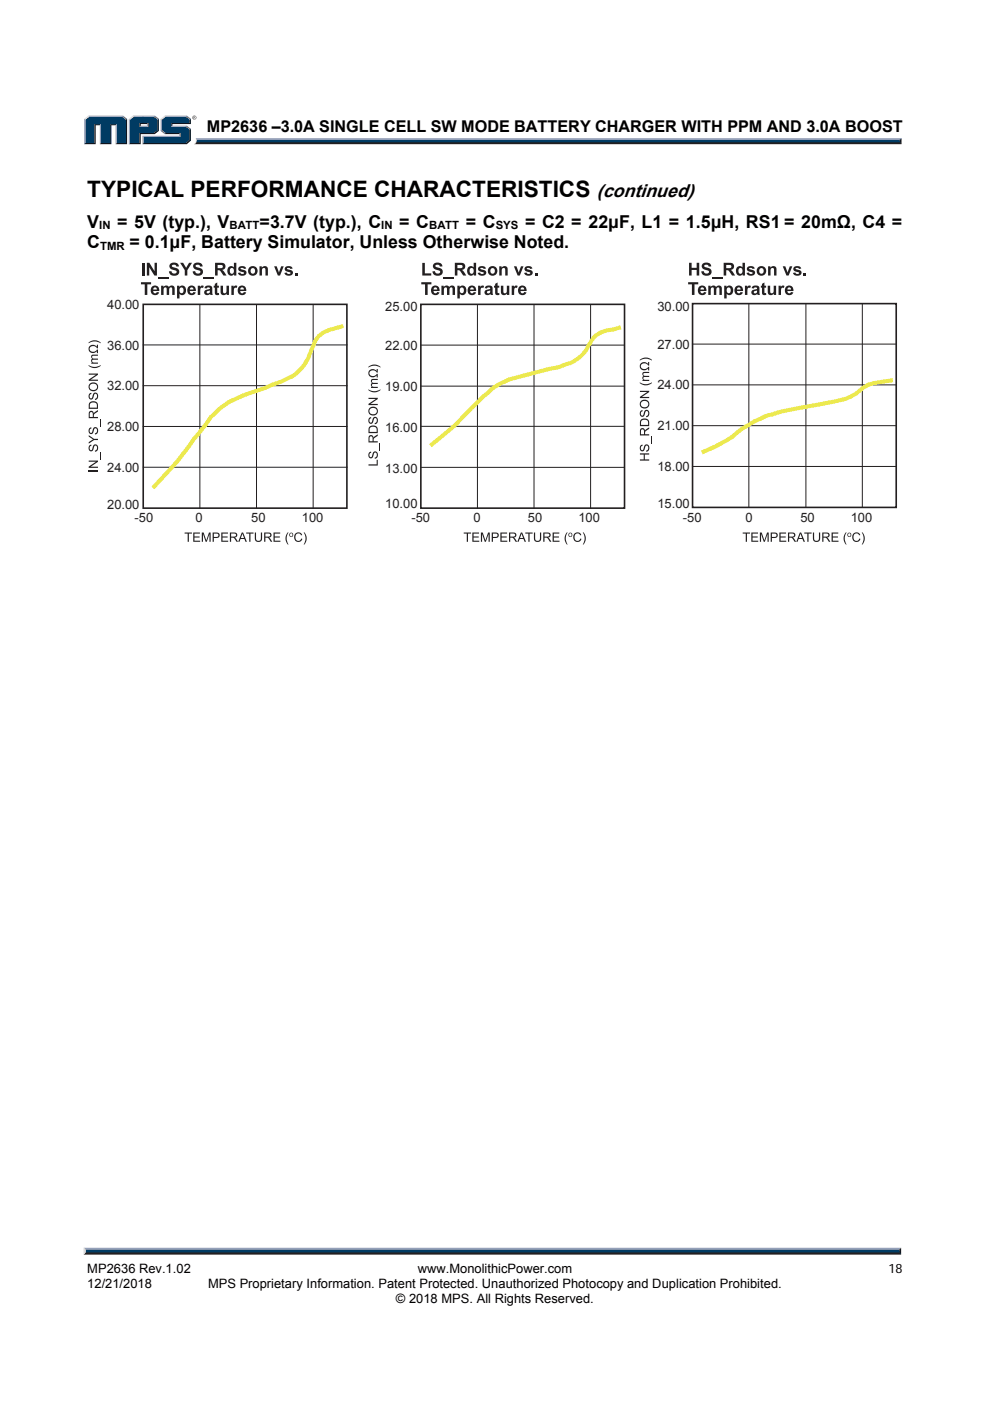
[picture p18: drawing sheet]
<svg xmlns="http://www.w3.org/2000/svg" width="210mm" height="297mm" viewBox="0 0 210 297" stroke-linecap="round" stroke-linejoin="round" font-family="sans-serif">
<defs><g id="words">
<text font-size="4.8" x="18.5" y="41.7">TYPICAL PERFORMANCE CHARACTERISTICS</text>
<text font-size="4" x="126.6" y="41.7">(continued)</text>
<g font-size="3.8">
<text x="18.5" y="52.6">C</text>
<text x="18.5" y="48.3">V</text>
<text x="24.8" y="48.3">= 5V (typ.), V</text>
<text x="27.5" y="52.6">= 0.1μF, Battery Simulator, Unless Otherwise Noted.</text>
<text x="55.1" y="48.3">=3.7V (typ.), C</text>
<text x="84.7" y="48.3">= C</text>
<text x="98.8" y="48.3">= C</text>
<text x="111.4" y="48.3">= C2 = 22μF, L1 = 1.5μH, RS1 = 20mΩ, C4 =</text>
</g>
<text font-size="3.4" x="43.9" y="28">MP2636 –3.0A SINGLE CELL SW MODE BATTERY CHARGER WITH PPM AND 3.0A BOOST</text>
<g font-size="2.7" fill="#231f20">
<text x="22.7" y="65.5">40.00</text>
<text x="81.7" y="65.9">25.00</text>
<text x="139.4" y="65.9">30.00</text>
<text x="22.7" y="74.1">36.00</text>
<text x="81.7" y="74.3">22.00</text>
<text x="139.4" y="73.9">27.00</text>
<text x="22.7" y="82.8">32.00</text>
<text x="81.7" y="83">19.00</text>
<text x="139.4" y="82.5">24.00</text>
<text x="22.7" y="91.4">28.00</text>
<text x="81.7" y="91.5">16.00</text>
<text x="139.4" y="91.2">21.00</text>
<text x="22.7" y="100.1">24.00</text>
<text x="81.7" y="100.2">13.00</text>
<text x="139.4" y="99.8">18.00</text>
<text x="81.7" y="107.8">10.00</text>
<text x="139.4" y="107.8">15.00</text>
<text x="22.7" y="108">20.00</text>
<text x="28.5" y="110.7">-50</text>
<text x="41.4" y="110.7">0</text>
<text x="53.3" y="110.7">50</text>
<text x="64" y="110.7">100</text>
<text x="87.3" y="110.7">-50</text>
<text x="100.4" y="110.7">0</text>
<text x="112" y="110.7">50</text>
<text x="122.7" y="110.7">100</text>
<text x="144.8" y="110.7">-50</text>
<text x="158.1" y="110.7">0</text>
<text x="169.8" y="110.7">50</text>
<text x="180.4" y="110.7">100</text>
</g>
<g font-size="2.7">
<text x="18.5" y="270">MP2636 Rev.1.02</text>
<text x="18.5" y="273.2">12/21/2018</text>
<text x="44.1" y="273.2">MPS Proprietary Information. Patent Protected. Unauthorized Photocopy and Duplication Prohibited.</text>
<text x="88.6" y="270">www.MonolithicPower.com</text>
<text x="188.4" y="270">18</text>
<text x="84" y="276.3">© 2018 MPS. All Rights Reserved.</text>
</g>
<g font-size="2.4">
<text x="21" y="48.6">IN</text>
<text x="21.3" y="53">TMR</text>
<text x="48.7" y="48.6">BATT</text>
<text x="80.9" y="48.6">IN</text>
<text x="91" y="48.6">BATT</text>
<text x="105.2" y="48.6">SYS</text>
</g>
</g></defs>
<path d="M18.2 265.3h172.5l.4 .7h-173.3z" fill="#231f20"/>
<path d="M17.8 264.6h173.3l-.4 .7h-172.5z" fill="#94a0b9"/>
<path d="M191.1 264.6v1.4l-.4-.4v-.6z" fill="#001339"/>
<path d="M18.2 265h172.5v.6h-172.5z" fill="#003b63"/>
<path d="M17.8 264.5l.4 .5v.6l-.4 .4z" fill="#dcddde"/>
<path d="M41.5 29.3h149.7l-.4 .6h-149.1z" fill="#94a0b9"/>
<path d="M41.7 29.9h149.1l.4 .7h-150.1l.4-.3z" fill="#231f20"/>
<path d="M190.8 29.7l.4-.4v1.3l-.4-.4z" fill="#001339"/>
<path d="M41.7 29.7h149.1v.5h-149.2z" fill="#003b63"/>
<path d="M41.5 29.3l.2 .4-.1 .5-.5 .4 .4-.6z" fill="#dcddde"/>
<path d="M29.6 26.9l.2-.3h1.4l.2 .3z" fill="#94a0b9"/>
<g fill="#003b63">
<path d="M18.1 25.4l.8-.6h7l.8 .6v4.9h-1.9v-4h-1.4v4h-2v-4h-1.4v4h-1.9z"/>
<path d="M27.6 25.4l.8-.6h2.1v1.2h-.9v.9h1.8v-.9h-1.2v-1.2h2.5l.7 .6v2.2l-.7 .6h-3.1v2.1h-2z"/>
<path d="M30.4 29h7.8v-.8h-3.1l-.8-.6v-2.2l.8-.6h4.3l.8 .6v.6h-3.9v.9h3.1l.8 .6v2.1l-.8 .7h-9z"/>
</g>
<path d="M34.9 24.6h4.7" fill="none" stroke="#94a0b9" stroke-width=".26"/>
<path d="M34.1 25.2l.8-.7 .2 .3-.8 .6z" fill="#dcddde"/>
<path d="M34.2 25.2v2.6" fill="none" stroke="#94a0b9" stroke-width=".26"/>
<path d="M34.1 27.8l.2-.2 .8 .6-.2 .2z" fill="#547194"/>
<path d="M34.9 28.3h3.4" fill="none" stroke="#001339" stroke-width=".26"/>
<g fill="#94a0b9">
<path d="M30.2 28.8h7.8v-.4l.3-.2v.8h-7.8z"/>
<path d="M30.2 28.8l.3 .2v1.3l-.3 .3z"/>
</g>
<path d="M36.3 26h3.9v-.6l.3-.2v1.1h-3.9v.3l-.3 .3z" fill="#001339"/>
<path d="M36.3 26.8h3.3" fill="none" stroke="#94a0b9" stroke-width=".26"/>
<path d="M39.6 26.6l.9 .7-.3 .2-.8-.6z" fill="#547194"/>
<g fill="#001339">
<path d="M30.2 30.6l.3-.3h8.9l.8-.7v-2.1l.3-.2v2.5l-.9 .8z"/>
<path d="M29.6 28.2h3.1l.7-.6v-2.2l.3-.2v2.6l-.9 .6h-3v2.2h-2.5l.3-.3h2z"/>
</g>
<path d="M32.8 24.5l.9 .7-.3 .2-.7-.6z" fill="#547194"/>
<path d="M28.2 24.6h4.6" fill="none" stroke="#94a0b9" stroke-width=".26"/>
<path d="M27.3 25.2l.9-.7 .2 .3-.8 .6z" fill="#dcddde"/>
<path d="M27.4 25.2v5.4" fill="none" stroke="#94a0b9" stroke-width=".26"/>
<path d="M31.2 26.3l.2-.3v.9l-.2-.3z" fill="#94a0b9"/>
<g fill="#001339">
<path d="M29.6 26h1.8l-.2 .3h-1.4v.3l-.2 .3z"/>
<path d="M26.7 25.4l.3-.2v5.4h-2.5l.3-.3h1.9z"/>
</g>
<path d="M26.1 24.5l.9 .7-.3 .2-.8-.6z" fill="#547194"/>
<path d="M18.7 24.6h7.4" fill="none" stroke="#94a0b9" stroke-width=".26"/>
<path d="M17.8 25.2l.9-.7 .2 .3-.8 .6z" fill="#dcddde"/>
<path d="M18 25.2v5.4" fill="none" stroke="#94a0b9" stroke-width=".26"/>
<path d="M20 26.3h1.4l-.2 .3h-.9v4h-2.5l.3-.3h1.9z" fill="#001339"/>
<path d="M21.3 26.3v4.3" fill="none" stroke="#94a0b9" stroke-width=".26"/>
<path d="M23.4 26.3h1.4l-.3 .3h-.9v4h-2.4l.2-.3h2z" fill="#001339"/>
<path d="M24.6 26.3v4.3" fill="none" stroke="#94a0b9" stroke-width=".26"/>
<path d="M39.6 24.5l.9 .7-.3 .2-.8-.6z" fill="#547194"/>
<g fill="#231f20">
<path d="M18.8 99.7h2v.2h-2z"/>
<path d="M18.8 97.6h2v.3l-1.6 1h1.6v.3h-2v-.3l1.6-1h-1.6z"/>
<path d="M21.2 95.9h.1v1.6h-.1z"/>
<path d="M18.9 94.5l.5-.2v.2a.43 .43 0 0 0-.4 .5 .43 .43 0 0 0 .5 .4l.1-.2a.88 .88 0 0 1 .8-1 .83 .83 0 0 1 .4 .9 .83 .83 0 0 1-.6 .7l-.1-.3a.51 .51 0 0 0 .5-.5 .51 .51 0 0 0-.5-.5l-.1 .2a.84 .84 0 0 1-.8 1 .81 .81 0 0 1-.3-1.2z"/>
<path d="M18.8 92.3l1.1 .7h.9v.3h-.9l-1.1 .8v-.4l.9-.5-.9-.6z"/>
<path d="M18.9 90.8l.5-.2v.3a.43 .43 0 0 0-.4 .4 .43 .43 0 0 0 .5 .4l.1-.1a.88 .88 0 0 1 .8-1 .83 .83 0 0 1 .4 .8 .83 .83 0 0 1-.6 .7l-.1-.2a.51 .51 0 0 0 .5-.6 .51 .51 0 0 0-.5-.4l-.1 .1a.84 .84 0 0 1-.8 1 .81 .81 0 0 1-.3-1.2z"/>
<path d="M21.2 88.9h.1v1.5h-.1z"/>
<path d="M18.9 83.5l.5-.2v.2a.43 .43 0 0 0-.4 .5 .43 .43 0 0 0 .5 .4l.1-.1a.88 .88 0 0 1 .8-1 .83 .83 0 0 1 .4 .8 .83 .83 0 0 1-.6 .7l-.1-.3a.51 .51 0 0 0 .5-.5 .51 .51 0 0 0-.5-.5l-.1 .2a.84 .84 0 0 1-.8 1 .81 .81 0 0 1-.3-1.2z"/>
<path d="M18.8 79.2h2v.3l-1.6 1h1.6v.2h-2v-.2l1.6-1.1h-1.6z"/>
<path d="M18.8 77.4l.3 .2a2.24 2.24 0 0 0 2.3-.2 1.53 1.53 0 0 1-1.7 .6l-.9-.4z"/>
<path d="M19.4 75.3l1.4-.1v.2h-.9a.3 .3 0 0 0-.4 .3 .3 .3 0 0 0 .3 .3h1v.3h-.9a.33 .33 0 0 0-.3 .4 .33 .33 0 0 0 .4 .2h.8v.2h-1.4v-.2h.2a.48 .48 0 0 1 0-.8l-.2-.3z"/>
<path d="M19 73.4a1.04 1.04 0 0 1 1.5 .1v-.4h.3v.7h-.2a.74 .74 0 0 0-1-.5 .74 .74 0 0 0-.4 1.1l.8 .2 .6-.5h.2v.8h-.3v-.4a.94 .94 0 0 1-1.3 .3 .94 .94 0 0 1-.2-1.4z"/>
<path d="M18.8 72.6a1.98 1.98 0 0 1 2.6 0v.2a2.27 2.27 0 0 0-2.6 0z"/>
<path d="M78.2 98.4h1.7v-.9h.2v1.2h-1.9z"/>
<path d="M78.3 96l.4-.2v.2a.43 .43 0 0 0-.4 .5 .43 .43 0 0 0 .5 .4l.1-.2a.88 .88 0 0 1 .8-1 .83 .83 0 0 1 .5 .9 .83 .83 0 0 1-.7 .7v-.3a.51 .51 0 0 0 .5-.5 .51 .51 0 0 0-.6-.5l-.1 .2a.84 .84 0 0 1-.8 1 .81 .81 0 0 1-.2-1.2z"/>
<path d="M80.5 94h.2v1.6h-.2z"/>
<path d="M78.3 88.6l.4-.2v.3a.43 .43 0 0 0-.4 .5 .43 .43 0 0 0 .5 .3l.1-.1a.88 .88 0 0 1 .8-1 .83 .83 0 0 1 .5 .9 .83 .83 0 0 1-.7 .6v-.2a.51 .51 0 0 0 .5-.5 .51 .51 0 0 0-.6-.5l-.1 .2a.84 .84 0 0 1-.8 .9 .81 .81 0 0 1-.2-1.2z"/>
<path d="M78.2 84.3h1.9v.3l-1.5 1h1.5v.3h-1.9v-.3l1.5-1h-1.5z"/>
<path d="M78.1 82.5l.3 .2a2.24 2.24 0 0 0 2.3-.2 1.53 1.53 0 0 1-1.7 .6l-.9-.4z"/>
<path d="M78.8 80.4l1.3-.1v.3h-.9a.3 .3 0 0 0-.3 .2 .3 .3 0 0 0 .2 .3l1 .1v.2h-.9a.33 .33 0 0 0-.3 .4 .33 .33 0 0 0 .5 .2h.7v.3h-1.4v-.3h.2a.48 .48 0 0 1 0-.8l-.2-.3z"/>
<path d="M78.3 78.6a1.04 1.04 0 0 1 1.6 .1v-.5h.2v.8h-.2a.74 .74 0 0 0-1-.5 .74 .74 0 0 0-.3 1.1l.8 .1 .5-.4h.2v.7h-.2v-.4a.94 .94 0 0 1-1.3 .3 .94 .94 0 0 1-.3-1.3z"/>
<path d="M78.1 77.8a1.98 1.98 0 0 1 2.6 0v.1a2.27 2.27 0 0 0-2.6 0z"/>
<path d="M135.7 96.1h2v.3h-.9v1h.9v.3h-2v-.3h.8v-1h-.8z"/>
<path d="M135.9 94.5l.4-.2v.2a.43 .43 0 0 0-.4 .5 .43 .43 0 0 0 .5 .4l.1-.2a.88 .88 0 0 1 .8-1 .83 .83 0 0 1 .4 .9 .83 .83 0 0 1-.6 .7l-.1-.3a.51 .51 0 0 0 .5-.5 .51 .51 0 0 0-.5-.5l-.1 .2a.84 .84 0 0 1-.8 1 .81 .81 0 0 1-.2-1.2z"/>
<path d="M138.1 92.5h.1v1.6h-.1z"/>
<path d="M135.9 87.2l.4-.2v.2a.43 .43 0 0 0-.4 .5 .43 .43 0 0 0 .5 .4l.1-.2a.88 .88 0 0 1 .8-1 .83 .83 0 0 1 .4 .9 .83 .83 0 0 1-.6 .7l-.1-.3a.51 .51 0 0 0 .5-.5 .51 .51 0 0 0-.5-.5l-.1 .2a.84 .84 0 0 1-.8 1 .81 .81 0 0 1-.2-1.2z"/>
<path d="M135.7 82.9h2v.2l-1.6 1.1h1.6v.2h-2v-.3l1.6-1h-1.6z"/>
<path d="M135.7 81.1l.3 .1a2.24 2.24 0 0 0 2.3-.1 1.53 1.53 0 0 1-1.7 .6l-.9-.5z"/>
<path d="M136.4 79l1.3-.2v.3h-.9a.3 .3 0 0 0-.4 .2 .3 .3 0 0 0 .3 .4h1v.2h-.9a.33 .33 0 0 0-.3 .5 .33 .33 0 0 0 .5 .1h.7v.3h-1.4v-.2h.2a.48 .48 0 0 1 0-.9l-.2-.2z"/>
<path d="M135.9 77.1a1.04 1.04 0 0 1 1.6 .1v-.5h.2v.8h-.2a.74 .74 0 0 0-1-.5 .74 .74 0 0 0-.4 1.1l.8 .1 .6-.4h.2v.7h-.2v-.4a.94 .94 0 0 1-1.4 .3 .94 .94 0 0 1-.2-1.3z"/>
<path d="M135.7 76.3a1.98 1.98 0 0 1 2.6 0v.2a2.27 2.27 0 0 0-2.6 0z"/>
<path d="M39.2 112.9h1.5v.2h-.6v1.8h-.3v-1.8h-.6z"/>
<path d="M41 112.9h1.4v.2h-1.2v.6h1.1v.3h-1.1v.6h1.3v.3h-1.5z"/>
<path d="M42.8 112.9h.4l.6 1.7 .5-1.7h.4v2h-.3v-1.7l-.5 1.7h-.3l-.5-1.7v1.7h-.3z"/>
<path d="M46.9 112.9h1.5v.2h-1.2v.6h1.1v.3h-1.1v.6h1.2v.3h-1.5z"/>
<path d="M52.2 112.9h1.6v.2h-.7v1.8h-.2v-1.8h-.7z"/>
<path d="M54 112.9h.3v1.1a.52 .52 0 0 0 .5 .7 .52 .52 0 0 0 .5-.7v-1.1h.3v1.1a.78 .78 0 0 1-.8 .9 .78 .78 0 0 1-.8-.9z"/>
<path d="M58 112.9h1.4v.2h-1.1v.6h1.1v.3h-1.1v.6h1.2v.3h-1.5z"/>
<path d="M61 112.9h.2l-.2 .3a2.24 2.24 0 0 0 .2 2.2 1.53 1.53 0 0 1-.6-1.7z"/>
<path d="M62.7 113.1a.85 .85 0 0 1 1.4 .3l-.3 .1a.67 .67 0 0 0-.9-.3 .67 .67 0 0 0-.2 1 .6 .6 0 0 0 .6 .5 .6 .6 0 0 0 .6-.5h.2a.94 .94 0 0 1-1.3 .6 .94 .94 0 0 1-.3-1.5z"/>
<path d="M64.4 112.9a1.55 1.55 0 0 1 .6 1.7l-.4 .8h-.2a2.27 2.27 0 0 0 0-2.5z"/>
<path d="M98.4 112.9h1.5v.2h-.6v1.8h-.3v-1.8h-.6z"/>
<path d="M100.2 112.9h1.4v.2h-1.2v.6h1.1v.3h-1.1v.6h1.3v.3h-1.5z"/>
<path d="M102 112.9h.4l.6 1.7 .5-1.7h.4v2h-.3v-1.7l-.5 1.7h-.3l-.5-1.7v1.7h-.3z"/>
<path d="M106.1 112.9h1.5v.2h-1.2v.6h1.1v.3h-1.1v.6h1.2v.3h-1.5z"/>
<path d="M111.4 112.9h1.6v.2h-.7v1.8h-.2v-1.8h-.7z"/>
<path d="M113.2 112.9h.3v1.1a.52 .52 0 0 0 .5 .7 .52 .52 0 0 0 .5-.7v-1.1h.3v1.1a.78 .78 0 0 1-.8 .9 .78 .78 0 0 1-.8-.9z"/>
<path d="M117.2 112.9h1.4v.2h-1.1v.6h1.1v.3h-1.1v.6h1.2v.3h-1.5z"/>
<path d="M120.2 112.9h.2l-.2 .3a2.24 2.24 0 0 0 .2 2.2 1.53 1.53 0 0 1-.6-1.7z"/>
<path d="M121.9 113.1a.85 .85 0 0 1 1.4 .3l-.3 .1a.67 .67 0 0 0-.9-.3 .67 .67 0 0 0-.2 1 .6 .6 0 0 0 .6 .5 .6 .6 0 0 0 .6-.5h.2a.94 .94 0 0 1-1.3 .6 .94 .94 0 0 1-.3-1.5z"/>
<path d="M123.6 112.9a1.55 1.55 0 0 1 .6 1.7l-.4 .8h-.2a2.27 2.27 0 0 0 0-2.5z"/>
<path d="M157.5 112.9h1.6v.2h-.7v1.8h-.2v-1.8h-.7z"/>
<path d="M159.4 112.9h1.4v.2h-1.2v.6h1.1v.3h-1.1v.6h1.2v.3h-1.4z"/>
<path d="M161.2 112.9h.4l.5 1.7 .6-1.7h.3v2h-.2v-1.7l-.6 1.7h-.2l-.6-1.7v1.7h-.2z"/>
<path d="M165.3 112.9h1.4v.2h-1.1v.6h1v.3h-1v.6h1.2v.3h-1.5z"/>
<path d="M170.6 112.9h1.5v.2h-.6v1.8h-.3v-1.8h-.6z"/>
<path d="M172.4 112.9h.3v1.1a.52 .52 0 0 0 .5 .7 .52 .52 0 0 0 .5-.7v-1.1h.3v1.1a.78 .78 0 0 1-.8 .9 .78 .78 0 0 1-.8-.9z"/>
<path d="M176.4 112.9h1.4v.2h-1.2v.6h1.1v.3h-1.1v.6h1.2v.3h-1.4z"/>
<path d="M179.4 112.9h.2l-.2 .3a2.24 2.24 0 0 0 .2 2.2 1.53 1.53 0 0 1-.6-1.7z"/>
<path d="M181.1 113.1a.85 .85 0 0 1 1.4 .3l-.3 .1a.67 .67 0 0 0-.9-.3 .67 .67 0 0 0-.2 1 .6 .6 0 0 0 .5 .5 .6 .6 0 0 0 .6-.5h.3a.94 .94 0 0 1-1.4 .6 .94 .94 0 0 1-.2-1.5z"/>
<path d="M182.8 112.9a1.55 1.55 0 0 1 .6 1.7l-.5 .8h-.1a2.27 2.27 0 0 0 0-2.5z"/>
<path d="M89.6 55.7h.5v2.3h1.4v.4h-1.9z"/>
<path d="M92 55.9a1.14 1.14 0 0 1 1.8 .6h-.5a.44 .44 0 0 0-.5-.4 .44 .44 0 0 0-.4 .5h.1a1.22 1.22 0 0 1 1.4 1.2 1.15 1.15 0 0 1-1.2 .7 1.15 1.15 0 0 1-1-1h.5a.53 .53 0 0 0 .6 .5 .53 .53 0 0 0 .5-.5l-.2-.1a1.05 1.05 0 0 1-1.2-1.4z"/>
<path d="M40.8 24.9a.45 .45 0 0 1 .9 0 .45 .45 0 0 1-.9 0zM40.9 24.9a.35 .35 0 0 0 .7 0 .35 .35 0 0 0-.7 0zM41.1 24.7l.3 .1v.4l-.2-.2-.1 .2zM41.1 24.8v.1h.2z"/>
<path d="M18.9 87.3a.54 .54 0 0 1 .6-.2 .54 .54 0 0 1 .4 .5l.9-.7v.4l-.8 .5-.1 .3v.3h.9v.3h-2zM19.1 87.5l-.1 .9h.7v-.6a.35 .35 0 0 0-.1-.4 .35 .35 0 0 0-.5 .1z"/>
<path d="M19 85.4a1.03 1.03 0 0 1 1.1-.3 1.03 1.03 0 0 1 .7 .9v.7h-2zM19.2 85.5l-.2 .9h1.5v-.4a.79 .79 0 0 0-.5-.7 .79 .79 0 0 0-.8 .2z"/>
<path d="M18.8 82a1 1 0 0 1 2 0 1 1 0 0 1-2 0zM19.2 81.5a.72 .72 0 0 0 .1 1 .72 .72 0 0 0 1 0 .72 .72 0 0 0 .1-1l-.6-.2z"/>
<path d="M78.3 92.4a.54 .54 0 0 1 .6-.1 .54 .54 0 0 1 .3 .5l.9-.7v.3l-.7 .5-.1 .4v.3h.8v.2h-1.9zM78.5 92.6l-.1 1h.6v-.6a.35 .35 0 0 0-.1-.4 .35 .35 0 0 0-.4 0z"/>
<path d="M78.3 90.5a1.03 1.03 0 0 1 1.1-.3 1.03 1.03 0 0 1 .7 .9v.7h-1.9zM78.5 90.7l-.1 .9h1.5v-.4a.79 .79 0 0 0-.5-.7 .79 .79 0 0 0-.9 .2z"/>
<path d="M78.2 87.1a.98 .98 0 0 1 1.9 0 .98 .98 0 0 1-1.9 0zM78.6 86.7a.72 .72 0 0 0 .1 .9 .72 .72 0 0 0 .9 0 .72 .72 0 0 0 .1-.9l-.6-.2z"/>
<path d="M135.9 90.9a.54 .54 0 0 1 .6-.1 .54 .54 0 0 1 .3 .5l.9-.7v.3l-.8 .5-.1 .4v.3h.9v.2h-2zM136 91.1l-.1 1h.7v-.6a.35 .35 0 0 0-.1-.4 .35 .35 0 0 0-.5 0z"/>
<path d="M135.9 89a1.03 1.03 0 0 1 1.1-.3 1.03 1.03 0 0 1 .7 .9v.7h-2zM136.1 89.2l-.1 .9h1.5v-.4a.79 .79 0 0 0-.6-.7 .79 .79 0 0 0-.8 .2z"/>
<path d="M135.8 85.6a.98 .98 0 0 1 1.9 0 .98 .98 0 0 1-1.9 0zM136.1 85.2a.72 .72 0 0 0 .1 1 .72 .72 0 0 0 1 0 .72 .72 0 0 0 .1-1l-.6-.2z"/>
<path d="M45.1 112.9h.7a.6 .6 0 0 1 .8 .6 .6 .6 0 0 1-.7 .6h-.5v.8h-.3zM45.4 113.1v.7h.7a.36 .36 0 0 0 .2-.4 .36 .36 0 0 0-.4-.3z"/>
<path d="M48.8 112.9h.8a.55 .55 0 0 1 .7 .5 .55 .55 0 0 1-.5 .6l.7 .9h-.3l-.6-.8-.3-.1h-.3v.9h-.2zM49 113.1v.7h.6a.34 .34 0 0 0 .5-.3 .34 .34 0 0 0-.5-.4z"/>
<path d="M51.3 112.9h.3l.8 2h-.3l-.3-.6h-.8l-.2 .6h-.3zM51.4 113.1l-.3 1h.7z"/>
<path d="M56 112.9h.9a.55 .55 0 0 1 .7 .5 .55 .55 0 0 1-.6 .6l.8 .9h-.4l-.5-.8-.3-.1h-.3v.9h-.3zM56.3 113.1v.7h.5a.34 .34 0 0 0 .5-.3 .34 .34 0 0 0-.4-.4z"/>
<path d="M61.4 113.4a.44 .44 0 0 1 .8 0 .44 .44 0 0 1-.8 0zM61.5 113.4a.31 .31 0 0 0 .6 0 .31 .31 0 0 0-.6 0z"/>
<path d="M104.3 112.9h.7a.6 .6 0 0 1 .8 .6 .6 .6 0 0 1-.7 .6h-.5v.8h-.3zM104.6 113.1v.7h.7a.36 .36 0 0 0 .2-.4 .36 .36 0 0 0-.4-.3z"/>
<path d="M108 112.9h.8a.55 .55 0 0 1 .7 .5 .55 .55 0 0 1-.5 .6l.7 .9h-.3l-.6-.8-.3-.1h-.3v.9h-.2zM108.2 113.1v.7h.6a.34 .34 0 0 0 .5-.3 .34 .34 0 0 0-.5-.4z"/>
<path d="M110.5 112.9h.3l.8 2h-.3l-.3-.6h-.8l-.2 .6h-.3zM110.6 113.1l-.3 1h.7z"/>
<path d="M115.2 112.9h.9a.55 .55 0 0 1 .7 .5 .55 .55 0 0 1-.6 .6l.8 .9h-.4l-.5-.8-.3-.1h-.3v.9h-.3zM115.5 113.1v.7h.5a.34 .34 0 0 0 .5-.3 .34 .34 0 0 0-.4-.4z"/>
<path d="M120.6 113.4a.44 .44 0 0 1 .8 0 .44 .44 0 0 1-.8 0zM120.7 113.4a.31 .31 0 0 0 .6 0 .31 .31 0 0 0-.6 0z"/>
<path d="M163.5 112.9h.7a.6 .6 0 0 1 .8 .6 .6 .6 0 0 1-.8 .6h-.5v.8h-.2zM163.7 113.1v.7h.7a.36 .36 0 0 0 .3-.4 .36 .36 0 0 0-.5-.3z"/>
<path d="M167.1 112.9h.9a.55 .55 0 0 1 .7 .5 .55 .55 0 0 1-.6 .6l.8 .9h-.4l-.5-.8-.3-.1h-.3v.9h-.3zM167.4 113.1v.7h.5a.34 .34 0 0 0 .5-.3 .34 .34 0 0 0-.4-.4z"/>
<path d="M169.6 112.9h.3l.8 2h-.3l-.2-.6h-.8l-.2 .6h-.3zM169.8 113.1l-.3 1h.6z"/>
<path d="M174.4 112.9h.9a.55 .55 0 0 1 .7 .5 .55 .55 0 0 1-.6 .6l.7 .9h-.3l-.5-.8-.3-.1h-.3v.9h-.3zM174.7 113.1v.7h.5a.34 .34 0 0 0 .5-.3 .34 .34 0 0 0-.4-.4z"/>
<path d="M179.7 113.4a.45 .45 0 0 1 .9 0 .45 .45 0 0 1-.9 0zM179.9 113.4a.31 .31 0 0 0 .6 0 .31 .31 0 0 0-.6 0z"/>
</g>
<path d="M94.1 59h2.1" fill="none" stroke="#231f20" stroke-width=".34"/>
<g fill="#231f20">
<path d="M101.6 56.6a1.01 1.01 0 0 1 1.5 .3l-.5 .1a.34 .34 0 0 0-.4-.3 .34 .34 0 0 0-.3 .3l.1 .1a.93 .93 0 0 1 1.1 .9 1.02 1.02 0 0 1-1.8-.1l.5-.1a.38 .38 0 0 0 .4 .3 .38 .38 0 0 0 .4-.3 1.07 1.07 0 0 1-1.2-.9z"/>
<path d="M105.9 56.5h.5v.2a.7 .7 0 0 1 .8-.3 .7 .7 0 0 1 .5 .8v1.2h-.5v-1.2a.38 .38 0 0 0-.5-.4 .38 .38 0 0 0-.3 .5v1.1h-.5z"/>
<path d="M109 56.5h.5l.5 1.3 .5-1.3h.5l-.7 1.9h-.5z"/>
<path d="M111.4 56.6a1.01 1.01 0 0 1 1.5 .3l-.5 .1a.34 .34 0 0 0-.3-.3 .34 .34 0 0 0-.3 .3l.1 .1a.93 .93 0 0 1 1.1 .9 1.02 1.02 0 0 1-1.8-.1l.5-.1a.38 .38 0 0 0 .4 .3 .38 .38 0 0 0 .3-.3 1.07 1.07 0 0 1-1.1-.9z"/>
<path d="M113.4 57.9h.6v.5h-.6z"/>
<path d="M89.4 59.8h2.1v.5h-.8v2.2h-.5v-2.2h-.8z"/>
<path d="M93.6 60.6h.5v.2l.4-.2h.4l.4 .2a.67 .67 0 0 1 .8-.2 .67 .67 0 0 1 .4 .7v1.2h-.5v-1.3a.33 .33 0 0 0-.4-.2 .33 .33 0 0 0-.3 .4v1.1h-.5v-1.3a.33 .33 0 0 0-.4-.3 .33 .33 0 0 0-.2 .4l-.1 1.2h-.5z"/>
<path d="M101.4 60.6h.5v.3l.3-.4 .5 .1-.2 .5a.41 .41 0 0 0-.5 0 .41 .41 0 0 0-.1 .5v.9h-.5z"/>
<path d="M105 60.2l.5-.3v.7h.4v.4h-.4v1l.1 .1h.3v.4a.59 .59 0 0 1-.7 0 .59 .59 0 0 1-.2-.7v-.8h-.2v-.4h.2z"/>
<path d="M106.2 60.6h.6v.9a.42 .42 0 0 0 .1 .6 .42 .42 0 0 0 .6-.2v-1.3h.5v1.9h-.5v-.3a.7 .7 0 0 1-.8 .4 .7 .7 0 0 1-.5-.8z"/>
<path d="M108.5 60.6h.5v.3l.3-.4 .5 .1-.2 .5a.41 .41 0 0 0-.5 0 .41 .41 0 0 0 0 .5v.9h-.6z"/>
<path d="M146.1 55.7h.6v1.1h1.1v-1.1h.5v2.7h-.5v-1.2h-1.1v1.2h-.6z"/>
<path d="M149 55.9a1.14 1.14 0 0 1 1.9 .6h-.6a.44 .44 0 0 0-.5-.4 .44 .44 0 0 0-.4 .5h.1a1.23 1.23 0 0 1 1.4 1.2 1.15 1.15 0 0 1-1.2 .7 1.15 1.15 0 0 1-1-1h.6a.53 .53 0 0 0 .5 .5 .53 .53 0 0 0 .5-.5l-.2-.1a1.05 1.05 0 0 1-1.2-1.4z"/>
<path d="M96.5 55.7h1.1a.78 .78 0 0 1 1.1 .6 .78 .78 0 0 1-.7 .9l.9 1.2h-.7l-.3-.6a.73 .73 0 0 0-.9-.5v1.1h-.5zM97 56.2v.7h.4a.4 .4 0 0 0 .6-.1 .4 .4 0 0 0-.2-.6z"/>
<path d="M99.3 56.7l.6-.3 .6 .3v-1h.5v2.7h-.5v-.3a.81 .81 0 0 1-1 .3 .81 .81 0 0 1-.4-1zM99.7 57a.57 .57 0 0 0-.1 .7 .57 .57 0 0 0 .7 .2 .56 .56 0 0 0 .2-.8 .56 .56 0 0 0-.8-.1z"/>
<path d="M103.5 57.4a1.02 1.02 0 0 1 2 0 1.02 1.02 0 0 1-2 0zM104.1 57a.53 .53 0 0 0 .1 .9 .53 .53 0 0 0 .8-.5l-.3-.5z"/>
<path d="M91.7 60.8a.94 .94 0 0 1 1.1-.1 .94 .94 0 0 1 .4 1h-1.2a.39 .39 0 0 0 .2 .5 .39 .39 0 0 0 .5-.3l.5 .1a1 1 0 0 1-1.5 .4 1 1 0 0 1 0-1.6zM92.1 61.1l-.1 .3h.7l-.2-.4z"/>
<path d="M97 60.6h.5v.3a.81 .81 0 0 1 1-.3 .81 .81 0 0 1 .4 .9 .81 .81 0 0 1-.4 1 .81 .81 0 0 1-1-.2v1h-.5zM97.6 61.1a.57 .57 0 0 0-.1 .7 .57 .57 0 0 0 .8 .2 .56 .56 0 0 0 .1-.7 .56 .56 0 0 0-.8-.2z"/>
<path d="M99.4 60.8a.94 .94 0 0 1 1.2-.1 .94 .94 0 0 1 .4 1h-1.3a.39 .39 0 0 0 .3 .5 .39 .39 0 0 0 .5-.3l.5 .1a1 1 0 0 1-1.5 .4 1 1 0 0 1-.1-1.6zM99.8 61.1l-.1 .3h.8l-.2-.4z"/>
<path d="M103 60.8a.85 .85 0 0 1 .9-.3 .85 .85 0 0 1 .6 .8l.1 1.2h-.5l-.1-.2a.65 .65 0 0 1-1.1 .1 .65 .65 0 0 1 .6-1l.5-.1a.35 .35 0 0 0-.3-.4 .35 .35 0 0 0-.4 .3l-.5-.1zM103.4 61.8a.34 .34 0 0 0 .3 .4 .34 .34 0 0 0 .3-.5z"/>
<path d="M110.1 60.8a.94 .94 0 0 1 1.2-.1 .94 .94 0 0 1 .4 1h-1.3a.39 .39 0 0 0 .3 .5 .39 .39 0 0 0 .5-.3l.5 .1a1 1 0 0 1-1.5 .4 1 1 0 0 1-.1-1.6zM110.5 61.1l-.1 .3h.8l-.3-.4z"/>
</g>
<path d="M151.1 59h2.1" fill="none" stroke="#231f20" stroke-width=".34"/>
<g fill="#231f20">
<path d="M158.6 56.6a1.01 1.01 0 0 1 1.5 .3l-.5 .1a.34 .34 0 0 0-.3-.3 .34 .34 0 0 0-.4 .3l.1 .1a.93 .93 0 0 1 1.1 .9 1.02 1.02 0 0 1-1.8-.1l.6-.1a.38 .38 0 0 0 .3 .3 .38 .38 0 0 0 .4-.3 1.07 1.07 0 0 1-1.2-.9z"/>
<path d="M162.9 56.5h.5v.2a.7 .7 0 0 1 .8-.3 .7 .7 0 0 1 .5 .8v1.2h-.5v-1.2a.38 .38 0 0 0-.5-.4 .38 .38 0 0 0-.3 .5v1.1h-.5z"/>
<path d="M166 56.5h.6l.4 1.3 .5-1.3h.6l-.8 1.9h-.5z"/>
<path d="M168.5 56.6a1.01 1.01 0 0 1 1.4 .3l-.4 .1a.34 .34 0 0 0-.4-.3 .34 .34 0 0 0-.3 .3l.1 .1a.93 .93 0 0 1 1.1 .9 1.02 1.02 0 0 1-1.8-.1l.5-.1a.38 .38 0 0 0 .4 .3 .38 .38 0 0 0 .4-.3 1.07 1.07 0 0 1-1.2-.9z"/>
<path d="M170.5 57.9h.5v.5h-.5z"/>
<path d="M146 59.8h2.1v.5h-.8v2.2h-.5v-2.2h-.8z"/>
<path d="M150.2 60.6h.5v.2l.4-.2h.4l.4 .2a.67 .67 0 0 1 .8-.2 .67 .67 0 0 1 .4 .7v1.2h-.5v-1.3a.33 .33 0 0 0-.4-.2 .33 .33 0 0 0-.3 .4v1.1h-.5v-1.3a.33 .33 0 0 0-.4-.3 .33 .33 0 0 0-.2 .4l-.1 1.2h-.5z"/>
<path d="M158 60.6h.5v.3l.3-.4 .5 .1-.2 .5a.41 .41 0 0 0-.5 0 .41 .41 0 0 0-.1 .5v.9h-.5z"/>
<path d="M161.6 60.2l.5-.3v.7h.4v.4h-.4v1l.1 .1h.3v.4a.59 .59 0 0 1-.7 0 .59 .59 0 0 1-.2-.7v-.8h-.2v-.4h.2z"/>
<path d="M162.8 60.6h.6v.9a.42 .42 0 0 0 0 .6 .42 .42 0 0 0 .7-.2v-1.3h.5v1.9h-.5v-.3a.7 .7 0 0 1-.8 .4 .7 .7 0 0 1-.5-.8z"/>
<path d="M165.1 60.6h.5v.3l.3-.4 .5 .1-.2 .5a.41 .41 0 0 0-.5 0 .41 .41 0 0 0 0 .5l-.1 .9h-.5z"/>
<path d="M30.1 55.7h.5v2.7h-.5z"/>
<path d="M31.1 55.7h.6l1.1 1.8v-1.8h.5v2.7h-.6l-1-1.7v1.7h-.6z"/>
<path d="M153.5 55.7h1.1a.78 .78 0 0 1 1.1 .6 .78 .78 0 0 1-.7 .9l.9 1.2h-.6l-.4-.6a.73 .73 0 0 0-.9-.5v1.1h-.5zM154 56.2v.7h.4a.4 .4 0 0 0 .7-.1 .4 .4 0 0 0-.2-.6z"/>
<path d="M156.3 56.7l.6-.3 .6 .3v-1h.5v2.7h-.5v-.3a.81 .81 0 0 1-1 .3 .81 .81 0 0 1-.4-1zM156.7 57a.57 .57 0 0 0-.1 .7 .57 .57 0 0 0 .8 .2 .56 .56 0 0 0 .1-.8 .56 .56 0 0 0-.8-.1z"/>
<path d="M160.5 57.4a1.02 1.02 0 0 1 2 0 1.02 1.02 0 0 1-2 0zM161.2 57a.53 .53 0 0 0 0 .9 .53 .53 0 0 0 .8-.5l-.3-.5z"/>
<path d="M148.3 60.8a.94 .94 0 0 1 1.1-.1 .94 .94 0 0 1 .4 1h-1.3a.39 .39 0 0 0 .3 .5 .39 .39 0 0 0 .5-.3l.5 .1a1 1 0 0 1-1.5 .4 1 1 0 0 1 0-1.6zM148.7 61.1l-.1 .3h.7l-.2-.4z"/>
<path d="M153.6 60.6h.5v.3a.81 .81 0 0 1 1-.3 .81 .81 0 0 1 .4 .9 .81 .81 0 0 1-.4 1 .81 .81 0 0 1-1-.2v1h-.5zM154.2 61.1a.57 .57 0 0 0-.1 .7 .57 .57 0 0 0 .8 .2 .56 .56 0 0 0 .1-.7 .56 .56 0 0 0-.8-.2z"/>
<path d="M156 60.8a.94 .94 0 0 1 1.2-.1 .94 .94 0 0 1 .4 1h-1.3a.39 .39 0 0 0 .3 .5 .39 .39 0 0 0 .5-.3l.5 .1a1 1 0 0 1-1.5 .4 1 1 0 0 1-.1-1.6zM156.4 61.1l-.1 .3h.8l-.2-.4z"/>
<path d="M159.6 60.8a.85 .85 0 0 1 .9-.3 .85 .85 0 0 1 .6 .8l.1 1.2h-.5l-.1-.2a.65 .65 0 0 1-1.1 .1 .65 .65 0 0 1 .6-1l.5-.1a.35 .35 0 0 0-.3-.4 .35 .35 0 0 0-.4 .3l-.5-.1zM160 61.8a.34 .34 0 0 0 .3 .4 .34 .34 0 0 0 .3-.5z"/>
<path d="M166.7 60.8a.94 .94 0 0 1 1.2-.1 .94 .94 0 0 1 .4 1h-1.3a.39 .39 0 0 0 .3 .5 .39 .39 0 0 0 .5-.3l.5 .1a1 1 0 0 1-1.5 .4 1 1 0 0 1-.1-1.6zM167.1 61.1l-.1 .3h.8l-.3-.4z"/>
</g>
<path d="M33.6 59h2.1" fill="none" stroke="#231f20" stroke-width=".34"/>
<g fill="#231f20">
<path d="M36.1 55.9a1.14 1.14 0 0 1 1.8 .6h-.5a.44 .44 0 0 0-.5-.4 .44 .44 0 0 0-.4 .5h.1a1.22 1.22 0 0 1 1.4 1.2 1.15 1.15 0 0 1-1.2 .7 1.15 1.15 0 0 1-1-1h.6a.53 .53 0 0 0 .5 .5 .53 .53 0 0 0 .5-.5l-.2-.1a1.05 1.05 0 0 1-1.2-1.4z"/>
<path d="M38.2 55.7h.6l.7 1.1 .6-1.1h.6l-1 1.6v1.1h-.5v-1.1z"/>
<path d="M41.2 55.9a1.14 1.14 0 0 1 1.8 .6h-.6a.44 .44 0 0 0-.4-.4 .44 .44 0 0 0-.4 .5h.1a1.22 1.22 0 0 1 1.3 1.2 1.15 1.15 0 0 1-1.1 .7 1.15 1.15 0 0 1-1-1h.5a.53 .53 0 0 0 .5 .5 .53 .53 0 0 0 .6-.5l-.2-.1a1.05 1.05 0 0 1-1.2-1.4z"/>
</g>
<path d="M43.2 59h2.2" fill="none" stroke="#231f20" stroke-width=".34"/>
<g fill="#231f20">
<path d="M50.7 56.6a1.01 1.01 0 0 1 1.5 .3l-.5 .1a.34 .34 0 0 0-.3-.3 .34 .34 0 0 0-.3 .3v.1a.93 .93 0 0 1 1.2 .9 1.02 1.02 0 0 1-1.8-.1l.5-.1a.38 .38 0 0 0 .4 .3 .38 .38 0 0 0 .3-.3 1.07 1.07 0 0 1-1.1-.9z"/>
<path d="M55 56.5h.5v.2a.7 .7 0 0 1 .9-.3 .7 .7 0 0 1 .4 .8v1.2h-.5v-1.2a.38 .38 0 0 0-.5-.4 .38 .38 0 0 0-.2 .5v1.1h-.6z"/>
<path d="M58.1 56.5h.6l.5 1.3 .4-1.3h.6l-.8 1.9h-.5z"/>
<path d="M60.6 56.6a1.01 1.01 0 0 1 1.5 .3l-.5 .1a.34 .34 0 0 0-.4-.3 .34 .34 0 0 0-.3 .3l.1 .1a.93 .93 0 0 1 1.1 .9 1.02 1.02 0 0 1-1.8-.1l.5-.1a.38 .38 0 0 0 .4 .3 .38 .38 0 0 0 .4-.3 1.07 1.07 0 0 1-1.2-.9z"/>
<path d="M62.6 57.9h.5v.5h-.5z"/>
<path d="M29.9 59.8h2.1v.5h-.8v2.2h-.5v-2.2h-.8z"/>
<path d="M34.2 60.6h.5v.2l.3-.2h.4l.4 .2a.67 .67 0 0 1 .8-.2 .67 .67 0 0 1 .5 .7v1.2h-.6v-1.3a.33 .33 0 0 0-.4-.2 .33 .33 0 0 0-.2 .4v1.1h-.5l-.1-1.3a.33 .33 0 0 0-.3-.3 .33 .33 0 0 0-.3 .4v1.2h-.5z"/>
<path d="M41.9 60.6h.5v.3l.4-.4 .4 .1-.1 .5a.41 .41 0 0 0-.6 0 .41 .41 0 0 0 0 .5v.9h-.6z"/>
<path d="M45.6 60.2l.5-.3v.7h.3v.4h-.3v1l.1 .1h.2l.1 .4a.59 .59 0 0 1-.7 0 .59 .59 0 0 1-.2-.7v-.8h-.3v-.4h.3z"/>
<path d="M46.8 60.6h.5v.9a.42 .42 0 0 0 .1 .6 .42 .42 0 0 0 .6-.2v-1.3h.6v1.9h-.5v-.3a.7 .7 0 0 1-.8 .4 .7 .7 0 0 1-.5-.8z"/>
<path d="M49.1 60.6h.5v.3l.3-.4 .4 .1-.1 .5a.41 .41 0 0 0-.5 0 .41 .41 0 0 0-.1 .5v.9h-.5z"/>
<path d="M45.6 55.7h1.2a.78 .78 0 0 1 1 .6 .78 .78 0 0 1-.7 .9l.9 1.2h-.6l-.4-.6a.73 .73 0 0 0-.8-.5v1.1h-.6zM46.2 56.2v.7h.4a.4 .4 0 0 0 .6-.1 .4 .4 0 0 0-.2-.6z"/>
<path d="M48.5 56.7l.5-.3 .6 .3v-1h.5v2.7h-.5v-.3a.81 .81 0 0 1-1 .3 .81 .81 0 0 1-.4-1zM48.9 57a.57 .57 0 0 0-.1 .7 .57 .57 0 0 0 .7 .2 .56 .56 0 0 0 .1-.8 .56 .56 0 0 0-.7-.1z"/>
<path d="M52.6 57.4a1.05 1.05 0 0 1 2.1 0 1.05 1.05 0 0 1-2.1 0zM53.3 57a.53 .53 0 0 0 0 .9 .53 .53 0 0 0 .8-.5l-.3-.5z"/>
<path d="M32.2 60.8a.94 .94 0 0 1 1.1-.1 .94 .94 0 0 1 .5 1h-1.3a.39 .39 0 0 0 .3 .5 .39 .39 0 0 0 .4-.3l.6 .1a1 1 0 0 1-1.6 .4 1 1 0 0 1 0-1.6zM32.6 61.1l-.1 .3h.8l-.3-.4z"/>
<path d="M37.6 60.6h.4v.3a.81 .81 0 0 1 1-.3 .81 .81 0 0 1 .5 .9 .81 .81 0 0 1-.4 1 .81 .81 0 0 1-1-.2v1h-.5zM38.2 61.1a.57 .57 0 0 0-.1 .7 .57 .57 0 0 0 .7 .2 .56 .56 0 0 0 .1-.7 .56 .56 0 0 0-.7-.2z"/>
<path d="M40 60.8a.94 .94 0 0 1 1.1-.1 .94 .94 0 0 1 .4 1h-1.2a.39 .39 0 0 0 .2 .5 .39 .39 0 0 0 .5-.3l.5 .1a1 1 0 0 1-1.5 .4 1 1 0 0 1 0-1.6zM40.4 61.1l-.1 .3h.7l-.2-.4z"/>
<path d="M43.5 60.8a.85 .85 0 0 1 .9-.3 .85 .85 0 0 1 .6 .8l.1 1.2h-.5v-.2a.65 .65 0 0 1-1.2 .1 .65 .65 0 0 1 .6-1l.5-.1a.35 .35 0 0 0-.3-.4 .35 .35 0 0 0-.4 .3l-.4-.1zM43.9 61.8a.34 .34 0 0 0 .4 .4 .34 .34 0 0 0 .2-.5z"/>
<path d="M50.7 60.8a.94 .94 0 0 1 1.1-.1 .94 .94 0 0 1 .4 1h-1.3a.39 .39 0 0 0 .3 .5 .39 .39 0 0 0 .5-.3l.5 .1a1 1 0 0 1-1.5 .4 1 1 0 0 1 0-1.6zM51.1 61.1l-.1 .3h.7l-.2-.4z"/>
</g>
<path d="M30.4 64.5h43.2v43.2h-43.2zM89.3 64.5h43.2v43.2h-43.2zM146.9 64.4h43.2v43.2h-43.2z" fill="none" stroke="#231f20" stroke-width=".34"/>
<g fill="none" stroke="#231f20" stroke-width=".21">
<path d="M30.4 73.1h43.2M42.4 64.7v43M54.4 64.7v43M66.4 64.7v43M89.3 73.2h43.1M101.3 64.7v43.1M113.3 64.7v43.1M125.3 64.7v43.1M146.9 73h43.2M158.8 64.4v43.1M170.9 64.4v43.1M182.9 64.4v43.1"/>
<path d="M30.4 99.1h43.2M30.4 90.4h43.2M30.4 81.8h43.2M89.3 90.4h43.1M89.3 99.1h43.1M89.3 81.9h43.1M146.9 98.9h43.2M146.9 90.3h43.2M146.9 81.6h43.2"/>
</g>
<path d="M72.4 69.2a10.3 10.3 0 0 0-4.8 2.1l-.9 1.3a17.8 17.8 0 0 1-2.9 5.6l-1 1a20.4 20.4 0 0 1-5.1 2.4l-2 .9a27.4 27.4 0 0 0-8.5 3.7l-2.5 2.2-3.6 4.7a69.1 69.1 0 0 1-8.4 10M131.3 69.5l-1.2 .4a5.9 5.9 0 0 0-5.6 4l-.3 .5a7.4 7.4 0 0 1-4 2.8l-1.7 .7-5.8 1.3a25.1 25.1 0 0 0-7.5 2.7l-2.8 2.2-6 6.1-4.8 4M189 80.7l-2.5 .4a6.9 6.9 0 0 0-4.9 2.3 16.3 16.3 0 0 1-6.5 2.1l-2.4 .4a57.2 57.2 0 0 0-10.7 2.5l-.7 .4a23.7 23.7 0 0 0-6 3.8l-3.6 2.1-2.5 1.1" fill="none" stroke="#ece94f" stroke-width=".86"/>
<use href="#words"/>
</svg>
